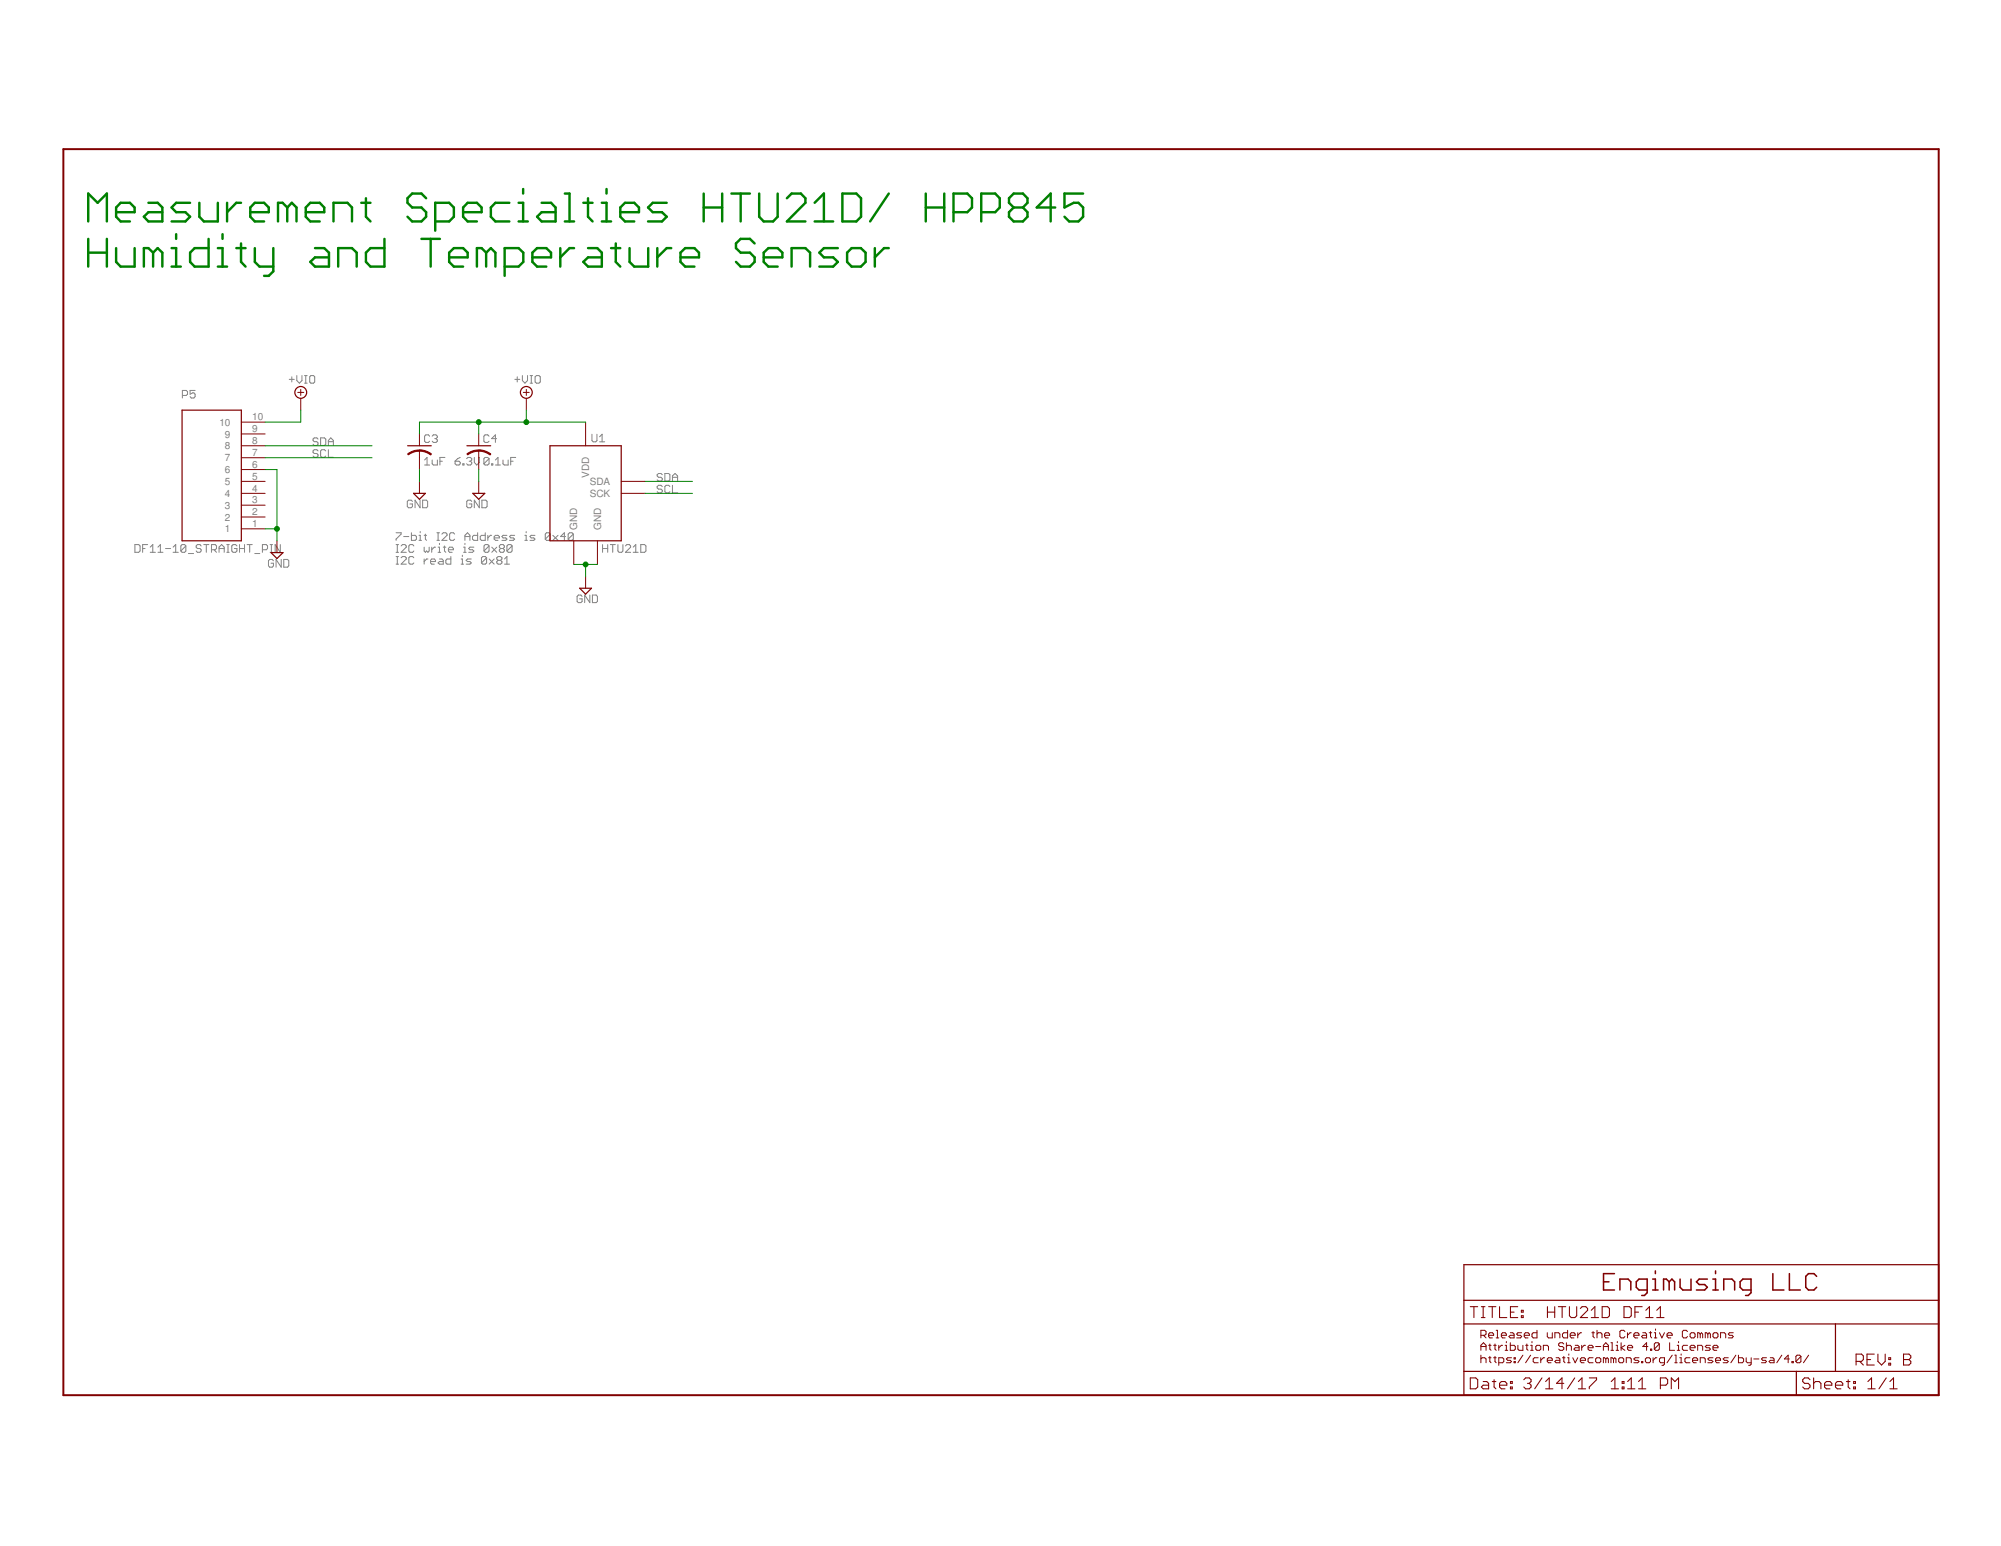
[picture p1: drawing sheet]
<svg xmlns="http://www.w3.org/2000/svg" width="279mm" height="216mm" viewBox="0 0 279 216" stroke-linecap="round" stroke-linejoin="round" font-family="sans-serif">
<defs><g id="words">
<g font-size="1.4" fill="#808080">
<text x="30.6" y="59.4">10</text>
<text x="35.2" y="58.7">10</text>
<text x="31.4" y="64.4">7</text>
<text x="31.4" y="62.8">8</text>
<text x="31.4" y="61.1">9</text>
<text x="35.2" y="65.3">6</text>
<text x="35.2" y="63.7">7</text>
<text x="35.2" y="62">8</text>
<text x="35.2" y="60.4">9</text>
<text x="31.4" y="71">3</text>
<text x="31.4" y="69.4">4</text>
<text x="31.4" y="67.7">5</text>
<text x="31.4" y="66.1">6</text>
<text x="35.2" y="72">2</text>
<text x="35.2" y="70.3">3</text>
<text x="35.2" y="68.7">4</text>
<text x="35.2" y="67">5</text>
<text x="82.3" y="66.7" transform="rotate(-90 82.3 66.7)">VDD</text>
<text x="82.3" y="69.4">SCK</text>
<text x="82.3" y="67.7">SDA</text>
<text x="31.4" y="74.4">1</text>
<text x="31.4" y="72.7">2</text>
<text x="35.2" y="73.6">1</text>
<text x="80.6" y="74" transform="rotate(-90 80.6 74)">GND</text>
<text x="83.9" y="74" transform="rotate(-90 83.9 74)">GND</text>
</g>
</g></defs>
<g fill="none" stroke="#808080" stroke-width=".14">
<path d="M25.5 55.2h.5l.2-.1v-.4l-.2-.2h-.5v1.1M27.2 54.5h-.7v.6l.4-.2h.2l.1 .2v.3l-.1 .2h-.4l-.2-.2M40.4 53h.7M40.7 52.6v.7M41.4 52.5v.6l.4 .4 .4-.4v-.6M42.5 53.5h.4M42.5 52.5h.4M42.7 52.5v1M43.2 52.6l.2-.1h.4l.1 .1v.7l-.1 .2h-.4l-.2-.2zM71.9 53h.7M72.2 52.6v.7M72.9 52.5v.6l.4 .4 .4-.4v-.6"/>
<path d="M74 53.5h.4M74 52.5h.4M74.2 52.5v1M74.7 52.6l.2-.1h.3l.2 .1v.7l-.2 .2h-.3l-.2-.2zM18.8 76.1h.6l.2 .1v.7l-.2 .2h-.6zM19.9 76.6h.4M20.6 76.1h-.7v1M21 77.1h.7M21 76.4l.3-.3v1M22.1 77.1h.7M22.1 76.4l.3-.3v1M23.1 76.6h.7"/>
<path d="M24.2 77.1h.7M24.2 76.4l.3-.3v1M26 76.2v.7l-.2 .2h-.4l-.1-.2M26 76.2l-.2-.1h-.4l-.1 .1v.7M26 76.2l-.7 .7M26.3 77.3h.7M28.1 76.2l-.2-.1h-.3l-.2 .1v.2l.2 .2h.3l.2 .2v.1l-.2 .2h-.3l-.2-.2M28.4 76.1h.8M28.8 76.1v1M29.5 76.8h.6l.1-.2v-.4l-.1-.1h-.6v1M29.9 76.8l.3 .3M30.6 76.6h.7"/>
<path d="M30.6 77.1v-.7l.3-.3 .4 .3v.7M31.7 77.1h.3M31.7 76.1h.3M31.8 76.1v1M33.1 76.2l-.2-.1h-.3l-.2 .1v.7l.2 .2h.3l.2-.2v-.3h-.4M33.4 76.6h.7M33.4 76.1v1M34.1 76.1v1M34.5 76.1h.7M34.9 76.1v1M35.6 77.3h.7M36.6 76.8h.6l.2-.2v-.4l-.2-.1h-.6v1"/>
<path d="M37.7 77.1h.4M37.7 76.1h.4M37.9 76.1v1M38.2 78.3l-.2-.2h-.3l-.2 .2v.7l.2 .2h.3l.2-.2v-.3h-.4M39.1 76.1v1l-.7-1v1M39.3 78.1v1.1l-.8-1.1v1.1M39.6 78.1h.6l.1 .2v.7l-.1 .2h-.6zM44.4 61.3l-.2-.1h-.3l-.2 .1v.2l.2 .2h.3l.2 .1v.2l-.2 .2h-.3l-.2-.2M44.4 63l-.2-.2h-.3l-.2 .2v.2l.2 .1h.3l.2 .2v.2l-.2 .2h-.3l-.2-.2M44.8 61.2h.5l.2 .1v.7l-.2 .2h-.5zM45.5 63l-.2-.2h-.4l-.1 .2v.7l.1 .2h.4l.2-.2M45.8 61.7h.7"/>
<path d="M45.8 62.2v-.7l.4-.3 .3 .3v.7M45.8 62.8v1.1h.7M55.3 74.4h.7v.2l-.7 .7v.2M55.3 77.1h.3M55.3 76.1h.3M55.3 78.8h.3M55.3 77.7h.3M55.5 76.1v1M55.5 77.7v1.1M56 76.2l.2-.1h.3l.2 .1v.2l-.7 .7h.7M56 77.9l.2-.2h.3l.2 .2v.2l-.7 .7h.7M56.4 74.9h.7"/>
<path d="M57.4 74.4v1.1h.6l.1-.2v-.4l-.1-.1h-.6M57.6 70l-.2-.2h-.4l-.1 .2v.7l.1 .2h.4l.2-.2v-.3h-.4M57.8 76.2l-.2-.1h-.3l-.2 .1v.7l.2 .2h.3l.2-.2M57.8 77.9l-.2-.2h-.3l-.2 .2v.7l.2 .2h.3l.2-.2M58.5 75.5h.4M58.5 74.8h.2v.7M58.7 69.8v1.1l-.7-1.1v1.1M58.7 74.2v.2M59 69.8h.5l.2 .2v.7l-.2 .2h-.5zM59.2 74.8h.4M59.2 76.4v.5l.2 .2 .2-.2 .2 .2 .1-.2v-.5M59.2 78.1v.7"/>
<path d="M59.3 64.2l.3-.3v1M59.3 64.9h.7M59.4 74.6v.7l.2 .2M59.8 78.1h-.2l-.4 .3M60 60.9l-.2-.2h-.3l-.2 .2v.7l.2 .2h.3l.2-.2M60.1 78.4h.7v-.1l-.2-.2h-.3l-.2 .2v.3l.2 .2h.3M60.3 76.4v.7M60.3 64.2v.6l.2 .1h.6v-.7M60.3 60.9l.2-.2h.4l.2 .2v.2l-.2 .2M60.7 61.3h.2M60.8 76.4h-.2l-.3 .4M60.9 61.3l.2 .1v.2l-.2 .2h-.4l-.2-.2"/>
<path d="M61 74.4h.4M61 75.5h.4M61.2 74.4v1.1M61.2 77.1h.3M61.2 76.4h.2v.7M61.4 75.9v.2M61.4 78.1h.3l.2 .2v.5h-.5l-.2-.2 .2-.2h.5M61.4 64.4h.4M61.7 74.6l.2-.2h.4l.1 .2v.2l-.7 .7h.7M61.9 76.4h.4M62.1 76.2v.7l.2 .2M62.1 63.9h-.7v1"/>
<path d="M62.6 76.8h.7v-.2l-.2-.2h-.3l-.2 .2v.3l.2 .2h.3M62.9 77.7v1.1h-.5l-.1-.2v-.3l.1-.2h.5M63.5 74.6l-.2-.2h-.4l-.1 .2v.7l.1 .2h.4l.2-.2M63.5 64.4h.6l.2 .2v.2l-.2 .1h-.4l-.2-.1zM64.3 63.9l-.4 .2-.4 .3M64.4 78.8h.3M64.4 78.1h.2v.7M64.6 77.5v.2M64.6 64.8h.2v.1h-.2zM64.7 76.4h.2v.7M64.7 77.1h.4M64.9 74.9h.7"/>
<path d="M64.9 75.5v-.7l.4-.4 .3 .4v.7M64.9 75.9v.2M65.2 64.1l.1-.2h.4l.2 .2v.1l-.2 .2M65.5 64.4h.2M65.7 64.4l.2 .2v.2l-.2 .1h-.4l-.1-.1M65.8 78.1h-.5l-.2 .2 .2 .1h.3l.2 .2-.2 .2h-.5M65.9 70l-.2-.2h-.4l-.1 .2v.7l.1 .2h.4l.2-.2v-.3h-.4M66.2 76.4h-.6l-.2 .2 .2 .2h.4l.2 .1-.2 .2h-.6M66.2 63.9v.7l.4 .3 .3-.3v-.7M66.7 74.4v1.1h-.5l-.2-.2v-.4l.2-.1h.5M66.9 69.8v1.1l-.7-1.1v1.1M67.3 69.8h.5l.2 .2v.7l-.2 .2h-.5z"/>
<path d="M67.8 74.4v1.1h-.6l-.1-.2v-.4l.1-.1h.6M67.9 77.9v.7l-.1 .2h-.4l-.2-.2M67.9 77.9l-.1-.2h-.4l-.2 .2v.7M67.9 77.9l-.7 .7M68.1 74.8v.7M68.3 76.2v.7l-.2 .2h-.3l-.2-.2M68.3 76.2l-.2-.1h-.3l-.2 .1v.7M68.3 60.9l-.2-.2h-.4l-.1 .2v.7l.1 .2h.4l.2-.2M68.3 64.1l-.2-.2h-.4l-.1 .2v.7M68.3 64.1v.7l-.2 .1h-.4l-.1-.1M68.3 76.2l-.7 .7M68.3 64.1l-.7 .7"/>
<path d="M68.3 78.1l.7 .7M68.6 74.8h-.1l-.4 .3M68.6 64.8h.2v.1h-.2zM68.7 76.4l.7 .7M69 75.1h.7v-.2l-.2-.1h-.3l-.2 .1v.4l.2 .2h.3M69 78.1l-.7 .7M69.2 64.2l.3-.3v1M69.2 64.9h.7M69.3 61.3h-.7l.6-.6v1.1M69.4 76.4l-.7 .7M69.6 78.3l-.2 .1v.2l.2 .2h.3l.2-.2v-.2l-.2-.1M69.6 78.3l-.2-.2v-.2l.2-.2h.3l.2 .2v.2l-.2 .2"/>
<path d="M69.6 78.3h.3M69.9 76.6l-.2-.2v-.2l.2-.1h.4l.1 .1v.2l-.1 .2M69.9 76.6l-.2 .2v.1l.2 .2h.4l.1-.2v-.1l-.1-.2M69.9 76.6h.4M70.2 64.2v.6l.2 .1h.6v-.7M70.4 78.1l.4-.4v1.1M70.4 78.8h.7M70.8 74.8h-.5l-.2 .1 .2 .2h.3l.2 .2-.2 .2h-.5M71.3 64.4h.3M71.5 76.2v.7l-.2 .2h-.3l-.2-.2M71.5 76.2l-.2-.1h-.3l-.2 .1v.7M71.5 76.2l-.7 .7"/>
<path d="M71.9 74.8h-.6l-.2 .1 .2 .2h.4l.2 .2-.2 .2h-.6M72 63.9h-.7v1M73.3 75.5h.3M73.3 74.8h.2v.7M73.5 74.2v.2M74.7 74.8h-.5l-.2 .1 .2 .2h.3l.2 .2-.2 .2h-.5M76.8 74.6l-.1-.2h-.4l-.2 .2v.7M76.8 74.6v.7l-.1 .2h-.4l-.2-.2M76.8 74.6l-.7 .7M77.2 74.8l.7 .7M77.9 74.8l-.7 .7M79 74.9h-.7l.5-.5v1.1"/>
<path d="M80.1 74.6l-.2-.2h-.4l-.2 .2v.7M80.1 74.6v.7l-.2 .2h-.4l-.2-.2M80.1 74.6l-.8 .7M82.7 60.6v.9l.1 .2h.4l.2-.2v-.9M83.7 61.7h.7M83.7 61l.4-.4v1.1M84.1 76.6h.8M84.1 76.1v1M84.9 76.1v1M85.2 76.1h.7M85.6 76.1v1M86.3 76.1v.8l.1 .2h.4l.2-.2v-.8"/>
<path d="M87.3 76.2l.2-.1h.4l.2 .1v.2l-.8 .7h.8M88.4 77.1h.7M88.4 76.4l.4-.3v1M89.5 76.1h.5l.2 .1v.7l-.2 .2h-.5zM92.5 66.3l-.2-.2h-.4l-.1 .2v.2l.1 .2h.4l.2 .1v.2l-.2 .2h-.4l-.1-.2M92.5 67.9l-.2-.1h-.4l-.1 .1v.2l.1 .2h.4l.2 .2v.2l-.2 .1h-.4l-.1-.1M92.8 66.1h.6l.1 .2v.7l-.1 .2h-.6zM93.5 67.9l-.1-.1h-.4l-.2 .1v.8l.2 .1h.4l.1-.1M93.9 66.7h.7M93.9 67.2v-.7l.4-.4 .3 .4v.7M93.9 67.8v1h.7M81.3 83.3l-.2-.2h-.3l-.2 .2v.7l.2 .2h.3l.2-.2v-.4h-.4"/>
<path d="M82.4 83.1v1.1l-.8-1.1v1.1M82.7 83.1h.5l.2 .2v.7l-.2 .2h-.5z"/>
</g>
<path d="M8.8 20.8h261.9v174h-261.9z" fill="none" stroke="#800000" stroke-width=".28"/>
<g fill="none" stroke="#800000" stroke-width=".17">
<path d="M25.4 57.3h8.3v18.2h-8.3zM37.8 77.2h1.7l-.8 .8zM56.9 62.3h3.3M57.7 68.9h1.7l-.8 .8zM65.2 62.3h3.3M66 68.9h1.7l-.9 .8zM76.8 62.3h9.9v13.2h-9.9zM80.9 82.1h1.7l-.8 .9zM204.4 176.6h66.3v18.2h-66.3zM204.4 184.9h66.3M204.4 191.5h66.3M204.4 181.6h66.3"/>
<path d="M250.8 191.5v3.3M256.3 184.9v6.6"/>
<circle cx="42" cy="54.8" r=".83"/>
<circle cx="73.5" cy="54.8" r=".83"/>
</g>
<g fill="none" stroke="#800000" stroke-width=".14">
<path d="M33.7 58.9h3.3M41.6 54.8h.8M42 54.4v.8M42 55.6v1.7M73.1 54.8h.8M73.5 54.4v.8M73.5 55.6v1.7M81.8 58.9v3.4M33.7 73.9h3.3M33.7 72.2h3.3M33.7 70.5h3.3M33.7 68.9h3.3"/>
<path d="M33.7 67.2h3.3M33.7 65.6h3.3M33.7 63.9h3.3M33.7 62.3h3.3M33.7 60.6h3.3M38.7 75.5v1.7M58.6 60.6v1.7M58.6 62.9v2.7M58.6 67.2v1.7M66.8 60.6v1.7M66.8 62.9v2.7M66.8 67.2v1.7"/>
<path d="M80.1 75.5v3.3M83.4 75.5v3.3M86.7 68.9h3.4M86.7 67.2h3.4M81.8 80.5v1.6M206.8 186.5h.5l.2-.2v-.4l-.2-.1h-.5v1M206.8 188.6v-.7l.3-.4 .4 .4v.7M206.8 189.3v1M206.8 189.8l.1-.2h.4l.2 .2v.5M206.8 188h.7M207.1 186.5l.4 .3M207.9 186.5h.7v-.2l-.2-.2h-.4l-.1 .2v.3l.1 .2h.4"/>
<path d="M207.9 187.9h.3M207.9 189.6h.3M208 187.7v.7l.2 .2M208 189.4v.7l.2 .2M208.6 187.9h.3M208.6 189.6h.3M208.7 187.7v.7l.2 .2M208.7 189.4v.7l.2 .2M208.9 185.8h.2v1M208.9 186.8h.4M209.3 187.9v.7M209.3 190.3h.5l.2-.2v-.3l-.2-.2h-.5v1.1"/>
<path d="M209.6 186.5h.7v-.2l-.1-.2h-.4l-.2 .2v.3l.2 .2h.4M209.8 187.9h-.2l-.3 .3M210.2 187.9h.1v.7M210.2 188.6h.3M210.3 187.3v.2M210.9 186.1h.3l.2 .2v.5h-.5l-.2-.2 .2-.1h.5M210.9 187.5v1.1h.5l.2-.2v-.4l-.2-.1h-.5M211.1 189.6h-.6l-.2 .2 .2 .2h.4l.2 .1-.2 .2h-.6M211.4 189.6h.2v.2h-.2zM211.4 190.1h.2v.2h-.2zM211.9 187.9v.5l.2 .2h.5v-.7M212.5 186.1h-.6l-.1 .2 .1 .2h.4l.2 .1-.2 .2h-.5"/>
<path d="M212.6 189.3l-.7 1M212.8 186.5h.8v-.2l-.2-.2h-.4l-.2 .2v.3l.2 .2h.4M213 187.9h.4M213.2 187.7v.7l.2 .2M213.7 187.9h.2v.7M213.7 188.6h.4M213.7 189.3l-.7 1M213.9 187.3v.2M214.6 185.8v1h-.5l-.2-.2v-.3l.2-.2h.5M214.6 187.9h.4l.1 .1v.4l-.1 .2h-.4l-.2-.2v-.4zM214.8 189.6h-.6l-.1 .2v.3l.1 .2h.6M215.1 189.6v.7"/>
<path d="M215.5 188.6v-.7h.5l.2 .1v.6M215.7 189.6h-.2l-.4 .4M216 186.1v.5l.2 .2h.5v-.7M216 190h.7v-.2l-.1-.2h-.4l-.2 .2v.3l.2 .2h.4M217.1 186.8v-.7h.5l.2 .2v.5M217.3 189.6h.3l.2 .2v.5h-.5l-.2-.2 .2-.1h.5M218.2 189.6h.3M218.4 187.7l-.2-.2h-.4l-.2 .2v.2l.2 .1h.4l.2 .2v.2l-.2 .2h-.4l-.2-.2M218.4 189.4v.7l.1 .2M218.7 188l.2-.1h.3l.2 .1v.6M218.7 187.5v1.1M218.9 185.8v1h-.5l-.2-.2v-.3l.2-.2h.5"/>
<path d="M218.9 189.6h.2v.7M218.9 190.3h.3M219.1 189.1v.2M219.2 186.5h.7v-.2l-.1-.2h-.4l-.2 .2v.3l.2 .2h.4M219.6 189.6l.3 .7 .4-.7M219.9 187.9h.4l.2 .1v.6h-.6l-.1-.2 .1-.2h.6M220.3 186.1v.7M220.7 190h.7v-.2l-.2-.2h-.3l-.2 .2v.3l.2 .2h.3M220.8 186.1h-.1l-.4 .4M220.9 187.9v.7M221.4 187.9h-.2l-.3 .3M221.7 188.2h.7v-.2l-.1-.1h-.4l-.2 .1v.4l.2 .2h.4"/>
<path d="M222.3 186.1h.3M222.4 185.9v.7l.2 .2M222.4 189.6h-.5l-.2 .2v.3l.2 .2h.5M222.8 188h.7M223 189.6h.3l.2 .2v.3l-.2 .2h-.3l-.2-.2v-.3zM223 186.3l.2-.2h.3l.2 .2v.5M223 185.8v1M223.9 188h.7M223.9 188.6v-.7l.3-.4 .4 .4v.7M224 186.5h.7v-.2l-.1-.2h-.4l-.2 .2v.3l.2 .2h.4M224.2 189.8l-.2-.2h-.1v.7M224.2 189.8l.2-.2 .2 .2v.5"/>
<path d="M224.2 189.8v.5M224.9 188.6h.4M224.9 187.5h.2v1.1M225.3 189.8l-.2-.2h-.2v.7M225.3 189.8v.5M225.3 189.8l.2-.2 .1 .2v.5M225.7 187.9h.1v.7M225.7 188.6h.3M225.8 187.3v.2M226.2 189.6h.3l.2 .2v.3l-.2 .2h-.3l-.2-.2v-.3zM226.4 187.5v1.1M226.9 185.9l-.2-.1h-.3l-.2 .1v.7l.2 .2h.3l.2-.2"/>
<path d="M226.9 187.9l-.5 .3 .5 .4M227.1 190.3v-.7h.5l.2 .2v.5M227.2 186.1v.7M227.2 188.2h.8v-.2l-.2-.1h-.4l-.2 .1v.4l.2 .2h.4M227.8 186.1h-.2l-.4 .4M228.1 186.5h.8v-.2l-.2-.2h-.4l-.2 .2v.3l.2 .2h.4M228.9 189.6h-.6l-.2 .2 .2 .2h.4l.2 .1-.2 .2h-.6M229.2 190.1h.2v.2h-.2zM229.4 186.1h.3l.2 .2v.5h-.5l-.2-.2 .2-.1h.5M229.7 189.8l.2-.2h.4l.2 .2v.3l-.2 .2h-.4l-.2-.2zM230.1 188h-.7l.5-.5v1.1M230.3 186.1h.3"/>
<path d="M230.5 185.9v.7l.1 .2M230.5 188.4h.1v.2h-.1zM230.8 189.6v.7M231 186.8h.4M231 186.1h.2v.7M231.2 185.6v.2M231.4 189.6h-.2l-.4 .4M231.7 187.7v.7l-.2 .2h-.3l-.2-.2M231.7 187.7l-.2-.2h-.3l-.2 .2v.7M231.7 187.7l-.7 .7M231.7 186.1l.4 .7 .3-.7M232.4 190.3h-.5l-.2-.2v-.3l.2-.2h.5v.9l-.2 .2h-.1"/>
<path d="M232.8 186.5h.7v-.2l-.2-.2h-.3l-.2 .2v.3l.2 .2h.3M233.1 187.5v1.1h.7M233.5 189.3l-.7 1M233.8 190.3h.4M233.8 189.3h.2v1M234.2 187.9h.2v.7M234.2 188.6h.3M234.4 187.3v.2M234.5 189.6h.2v.7M234.5 190.3h.4M234.7 189.1v.2M235.6 185.9l-.2-.1h-.3l-.2 .1v.7l.2 .2h.3l.2-.2"/>
<path d="M235.6 187.9h-.5l-.2 .1v.4l.2 .2h.5M236 189.6h-.6l-.1 .2v.3l.1 .2h.6M236 188.2h.7v-.2l-.2-.1h-.3l-.2 .1v.4l.2 .2h.3M236.2 186.1h.3l.2 .2v.3l-.2 .2h-.3l-.2-.2v-.3zM236.3 190h.7v-.2l-.1-.2h-.4l-.2 .2v.3l.2 .2h.4M237 188.6v-.7h.6l.1 .1v.6M237.4 186.3l-.2-.2h-.2v.7M237.4 186.3v.5M237.4 190.3v-.7h.5l.2 .2v.5M237.4 186.3l.2-.2 .1 .2v.5M238.5 186.3l-.2-.2h-.2v.7M238.5 186.3v.5"/>
<path d="M238.5 186.3l.2-.2 .1 .2v.5M238.8 187.9h-.5l-.2 .1 .2 .2h.4l.1 .2-.1 .2h-.6M239.2 188.2h.7v-.2l-.2-.1h-.3l-.2 .1v.4l.2 .2h.3M239.2 189.6h-.5l-.2 .2 .2 .2h.3l.2 .1-.2 .2h-.5M239.4 186.1h.3l.2 .2v.3l-.2 .2h-.3l-.2-.2v-.3zM239.5 190h.7v-.2l-.1-.2h-.4l-.2 .2v.3l.2 .2h.4M240.2 186.8v-.7h.6l.2 .2v.5M241.3 189.6h-.5l-.2 .2 .2 .2h.3l.2 .1-.2 .2h-.5M242 186.1h-.5l-.2 .2 .2 .2h.4l.1 .1-.1 .2h-.6M242.4 189.3l-.7 1M242.7 189.3v1h.6l.2-.2v-.3l-.2-.2h-.6M243.8 189.6v.5l.2 .2h.5"/>
<path d="M244.5 189.6v.9l-.2 .2h-.1M244.9 189.8h.7M246.7 189.6h-.6l-.1 .2 .1 .2h.4l.2 .1-.2 .2h-.5M247.2 189.6h.3l.2 .2v.5h-.5l-.2-.2 .2-.1h.5M248.8 189.3l-.7 1M249.9 189.8h-.7l.5-.5v1M250.2 190.1h.2v.2h-.2zM251.5 189.4v.7l-.2 .2h-.4l-.1-.2M251.5 189.4l-.2-.1h-.4l-.1 .1v.7M251.5 189.4l-.7 .7M252.5 189.3l-.7 1"/>
</g>
<g fill="#800000" stroke="#800000" stroke-width=".14">
<path d="M58.6 62.8a2.72 2.72 0 0 1 1.6 .6l-.1 .1a2.64 2.64 0 0 0-1.5-.5z" fill-rule="evenodd"/>
<path d="M56.9 63.4a2.6 2.6 0 0 1 1.7-.6v.2a2.6 2.6 0 0 0-1.6 .5z" fill-rule="evenodd"/>
<path d="M66.8 62.8a2.82 2.82 0 0 1 1.7 .6l-.1 .1a2.64 2.64 0 0 0-1.6-.5z" fill-rule="evenodd"/>
<path d="M65.2 63.4a2.6 2.6 0 0 1 1.6-.6v.2a2.6 2.6 0 0 0-1.5 .5z" fill-rule="evenodd"/>
</g>
<g fill="none" stroke="#800000" stroke-width=".15">
<path d="M205.3 192.4h.8l.2 .3v1l-.2 .3h-.8zM205.3 182.5h1M205.8 182.5v1.5M206.8 182.5h.5M206.8 184h.5M207.1 192.9h.5l.3 .3v.8h-.8l-.3-.3 .3-.3h.8M207.1 182.5v1.5M207.9 182.5h1M208.4 192.9h.5M208.4 182.5v1.5M208.6 192.7v1l.3 .3M209.4 193.4h1v-.2l-.3-.3h-.5l-.2 .3v.5l.2 .3h.5"/>
<path d="M209.4 182.5v1.5h1M210.9 193.7h.3v.3h-.3zM210.9 192.9h.3v.3h-.3zM210.9 183.2h.5M211.9 182.5h-1v1.5h1M212.4 183.7h.3v.3h-.3zM212.4 183h.3v.2h-.3zM212.8 192.7l.2-.3h.5l.3 .3v.2l-.3 .3M213.3 193.2h.2M213.5 193.2l.3 .2v.3l-.3 .3h-.5l-.2-.3M215.3 192.4l-1 1.6M215.8 194h1"/>
<path d="M215.8 192.9l.5-.5v1.6M216.1 183.2h1M216.1 182.5v1.5M217.1 182.5v1.5M217.6 182.5h1M218.1 182.5v1.5M218.4 193.2h-1.1l.8-.8v1.6M219.1 182.5v1.2l.3 .3h.5l.3-.3v-1.2M219.9 192.4l-1 1.6M220.4 194h1M220.4 192.9l.5-.5v1.6M220.7 182.7l.2-.2h.5l.3 .2v.3l-1 1h1"/>
<path d="M221.9 192.4h1v.3l-1 1v.3M222.2 184h1M222.2 183l.5-.5v1.5M223.7 182.5h.8l.2 .2v1l-.2 .3h-.8zM225 194h1M225 192.9l.5-.5v1.6M226.5 193.7h.3v.3h-.3zM226.5 192.9h.3v.3h-.3zM226.8 182.5h.7l.3 .2v1l-.3 .3h-.7zM227.3 194h1M227.3 192.9l.5-.5v1.6M228.3 183.2h.5"/>
<path d="M228.8 194h1M228.8 192.9l.5-.5v1.6M229.3 182.5h-1v1.5M229.8 184h1M229.8 183l.5-.5v1.5M231.3 183l.5-.5v1.5M231.3 184h1M231.8 193.4h.8l.3-.2v-.5l-.3-.3h-.8v1.6M233.4 194v-1.6l.5 .5 .5-.5v1.6M252.7 192.7l-.2-.3h-.5l-.3 .3v.2l.3 .3h.5l.2 .2v.3l-.2 .3h-.5l-.3-.3M253.2 193.2l.3-.3h.5l.3 .3v.8M253.2 192.4v1.6"/>
<path d="M254.8 193.4h1v-.2l-.3-.3h-.5l-.2 .3v.5l.2 .3h.5M256.3 193.4h1v-.2l-.3-.3h-.5l-.2 .3v.5l.2 .3h.5M257.8 192.9h.5M258.1 192.7v1l.2 .3M258.8 193.7h.3v.3h-.3zM258.8 192.9h.3v.3h-.3zM259.2 190.1h.7l.3-.2v-.5l-.3-.3h-.7v1.5M259.7 190.1l.5 .5M260.7 189.9h.5M260.8 194h1M260.8 192.9l.5-.5v1.6M261.7 189.1h-1v1.5h1"/>
<path d="M262.2 189.1v1l.5 .5 .5-.5v-1M263.4 192.4l-1 1.6M263.7 190.4h.3v.2h-.3zM263.7 189.6h.3v.3h-.3zM263.9 194h1M263.9 192.9l.5-.5v1.6M265.8 189.1h.8l.2 .3v.2l-.2 .3 .2 .2v.3l-.2 .2h-.8zM265.8 189.9h.8"/>
</g>
<g fill="none" stroke="#800000" stroke-width=".21">
<path d="M223.9 179h.8M225.4 177.9h-1.5v2.2h1.5M230.8 178.6h.3v1.5M231.1 177.5v.4M233.1 179l-.4-.4h-.4v1.5M233.1 179v1.1M233.1 179l.3-.4 .4 .4v1.1M234.6 178.6v1.2l.4 .3h1.1v-1.5M238.4 178.6h-1.1l-.4 .4 .4 .4h.7l.4 .4-.4 .3h-1.1M239.2 178.6h.3v1.5M239.5 177.5v.4M247.5 177.9v2.2h1.6"/>
<path d="M249.9 177.9v2.2h1.5M253.7 178.2l-.4-.3h-.8l-.4 .3v1.6l.4 .3h.8l.4-.3M226.2 180.1v-1.5h1.1l.4 .4v1.1M230 180.1h-1.1l-.4-.3v-.8l.4-.4h1.1v1.9l-.4 .4h-.4M230.8 180.1h.7M239.2 180.1h.7M240.7 180.1v-1.5h1.1l.4 .4v1.1M244.5 180.1h-1.1l-.4-.3v-.8l.4-.4h1.1v1.9l-.4 .4h-.4"/>
</g>
<g fill="none" stroke="#008000" stroke-width=".34">
<path d="M12.3 30.9v-3.9l1.3 1.3 1.3-1.3v3.9M12.3 33.4v3.8M12.3 35.3h2.6M14.9 33.4v3.8M16.2 29.6h2.6v-.6l-.7-.7h-1.3l-.6 .7v1.3l.6 .6h1.3M16.2 34.6v2l.6 .6h2v-2.6M20.7 28.3h1.3l.7 .7v1.9h-2l-.6-.6 .6-.7h2M21.4 35.3l.6-.7 .7 .7v1.9M21.4 35.3l-.7-.7h-.6v2.6M21.4 35.3v1.9M24 37.2h1.3M24 34.6h.6v2.6"/>
<path d="M24.6 32.7v.7M26.5 28.3h-1.9l-.6 .7 .6 .6h1.3l.6 .7-.6 .6h-1.9M27.8 28.3v2l.7 .6h1.9v-2.6M29.1 33.4v3.8h-1.9l-.7-.6v-1.3l.7-.7h1.9M30.4 37.2h1.3M30.4 34.6h.7v2.6M31.1 32.7v.7M31.7 28.3v2.6M33 34.6h1.3M33.7 28.3h-.7l-1.3 1.3M33.7 34v2.6l.6 .6M34.9 29.6h2.6v-.6l-.6-.7h-1.3l-.7 .7v1.3l.7 .6h1.3"/>
<path d="M35.6 34.6v2l.6 .6h2M38.2 34.6v3.3l-.7 .6h-.6M40.1 29l-.6-.7h-.7v2.6M40.1 29v1.9M40.1 29l.6-.7 .7 .7v1.9M42.7 29.6h2.6v-.6l-.7-.7h-1.3l-.6 .7v1.3l.6 .6h1.3M44 34.6h1.3l.6 .7v1.9h-1.9l-.7-.6 .7-.7h1.9M46.6 30.9v-2.6h1.9l.6 .7v1.9M47.2 37.2v-2.6h1.9l.7 .7v1.9M50.4 28.3h1.3M51.1 27.7v2.6l.6 .6M53.7 33.4v3.8h-2l-.6-.6v-1.3l.6-.7h2"/>
<path d="M58.8 33.4h2.6M59.5 27.7l-.7-.7h-1.2l-.7 .7v.6l.7 .7h1.2l.7 .6v.7l-.7 .6h-1.2l-.7-.6M60.1 33.4v3.8M60.8 30.9h1.9l.7-.6v-1.3l-.7-.7h-1.9v3.9M62.7 35.9h2.6v-.6l-.6-.7h-1.3l-.7 .7v1.3l.7 .6h1.3M64.7 29.6h2.5v-.6l-.6-.7h-1.3l-.6 .7v1.3l.6 .6h1.3M67.9 35.3l-.7-.7h-.6v2.6M67.9 35.3v1.9M67.9 35.3l.6-.7 .7 .7v1.9M70.5 37.2h1.9l.7-.6v-1.3l-.7-.7h-1.9v3.9M71.1 28.3h-1.9l-.7 .7v1.3l.7 .6h1.9M72.4 30.9h1.3"/>
<path d="M72.4 28.3h.6v2.6M73 26.4v.6M74.3 35.9h2.6v-.6l-.6-.7h-1.3l-.7 .7v1.3l.7 .6h1.3M75.6 28.3h1.3l.7 .7v1.9h-2l-.6-.6 .6-.7h2M78.2 34.6v2.6M78.9 30.9h1.3M78.9 27h.6v3.9M80.2 34.6h-.7l-1.3 1.3M81.4 28.3h1.3M82.1 27.7v2.6l.6 .6M82.1 34.6h1.3l.6 .7v1.9h-1.9l-.7-.6 .7-.7h1.9M84 30.9h1.3"/>
<path d="M84 28.3h.7v2.6M84.7 26.4v.6M85.3 34.6h1.3M86 34v2.6l.6 .6M86.6 29.6h2.6v-.6l-.6-.7h-1.3l-.7 .7v1.3l.7 .6h1.3M87.9 34.6v2l.7 .6h1.9v-2.6M91.8 34.6v2.6M93.1 28.3h-2l-.6 .7 .6 .6h1.3l.7 .7-.7 .6h-1.9M93.7 34.6h-.6l-1.3 1.3M95 35.9h2.6v-.6l-.6-.7h-1.3l-.7 .7v1.3l.7 .6h1.3M98.3 29h2.5M98.3 27v3.9"/>
<path d="M100.8 27v3.9M102.1 27h2.6M103.4 27v3.9M105.4 34l-.7-.6h-1.3l-.6 .6v.6l.6 .7h1.3l.7 .6v.7l-.7 .6h-1.3l-.6-.6M106 27v3.3l.6 .6h1.3l.7-.6v-3.3M106.6 35.9h2.6v-.6l-.6-.7h-1.3l-.7 .7v1.3l.7 .6h1.3M109.9 27.7l.6-.7h1.3l.7 .7v.6l-2.6 2.6h2.6M110.5 37.2v-2.6h2l.6 .7v1.9M113.7 30.9h2.6M113.7 28.3l1.3-1.3v3.9M117 34.6h-2l-.6 .7 .6 .6h1.3l.7 .7-.7 .6h-1.9M117.6 27h2l.6 .7v2.6l-.6 .6h-2z"/>
<path d="M118.3 35.3l.6-.7h1.3l.7 .7v1.3l-.7 .6h-1.3l-.6-.6zM122.2 34.6v2.6M124.1 27l-2.6 3.9M124.1 34.6h-.7l-1.2 1.3M129.3 29h2.5M129.3 27v3.9M131.8 27v3.9M133.1 29.6h2l.6-.6v-1.3l-.6-.7h-2v3.9M137 29.6h2l.6-.6v-1.3l-.6-.7h-2v3.9M141.5 29l-.6 .6v.7l.6 .6h1.3l.7-.6v-.7l-.7-.6M141.5 29l-.6-.7v-.6l.6-.7h1.3l.7 .7v.6l-.7 .7M141.5 29h1.3"/>
<path d="M147.3 29h-2.5l1.9-2v3.9M151.2 27h-2.6v2l1.3-.7h.7l.6 .7v1.3l-.6 .6h-1.3l-.7-.6"/>
</g>
<g fill="none" stroke="#008000" stroke-width=".14">
<path d="M42 57.3v1.6h-5M66.8 58.9v1.7M73.5 57.3v1.6M81.8 58.9h-23.2v1.7M37 65.6h1.7v9.9M37 73.9h1.7M37 62.3h14.9M37 63.9h14.9M58.6 65.6v1.6M66.8 65.6v1.6M80.1 78.8h3.3M81.8 78.8v1.7"/>
<path d="M90.1 67.2h6.6M90.1 68.9h6.6"/>
</g>
<g fill="#008000" stroke="#008000" stroke-width=".14">
<circle cx="38.7" cy="73.9" r=".34"/>
<circle cx="81.8" cy="78.8" r=".34"/>
<circle cx="66.8" cy="58.9" r=".34"/>
<circle cx="73.5" cy="58.9" r=".34"/>
</g>
<use href="#words"/>
</svg>
